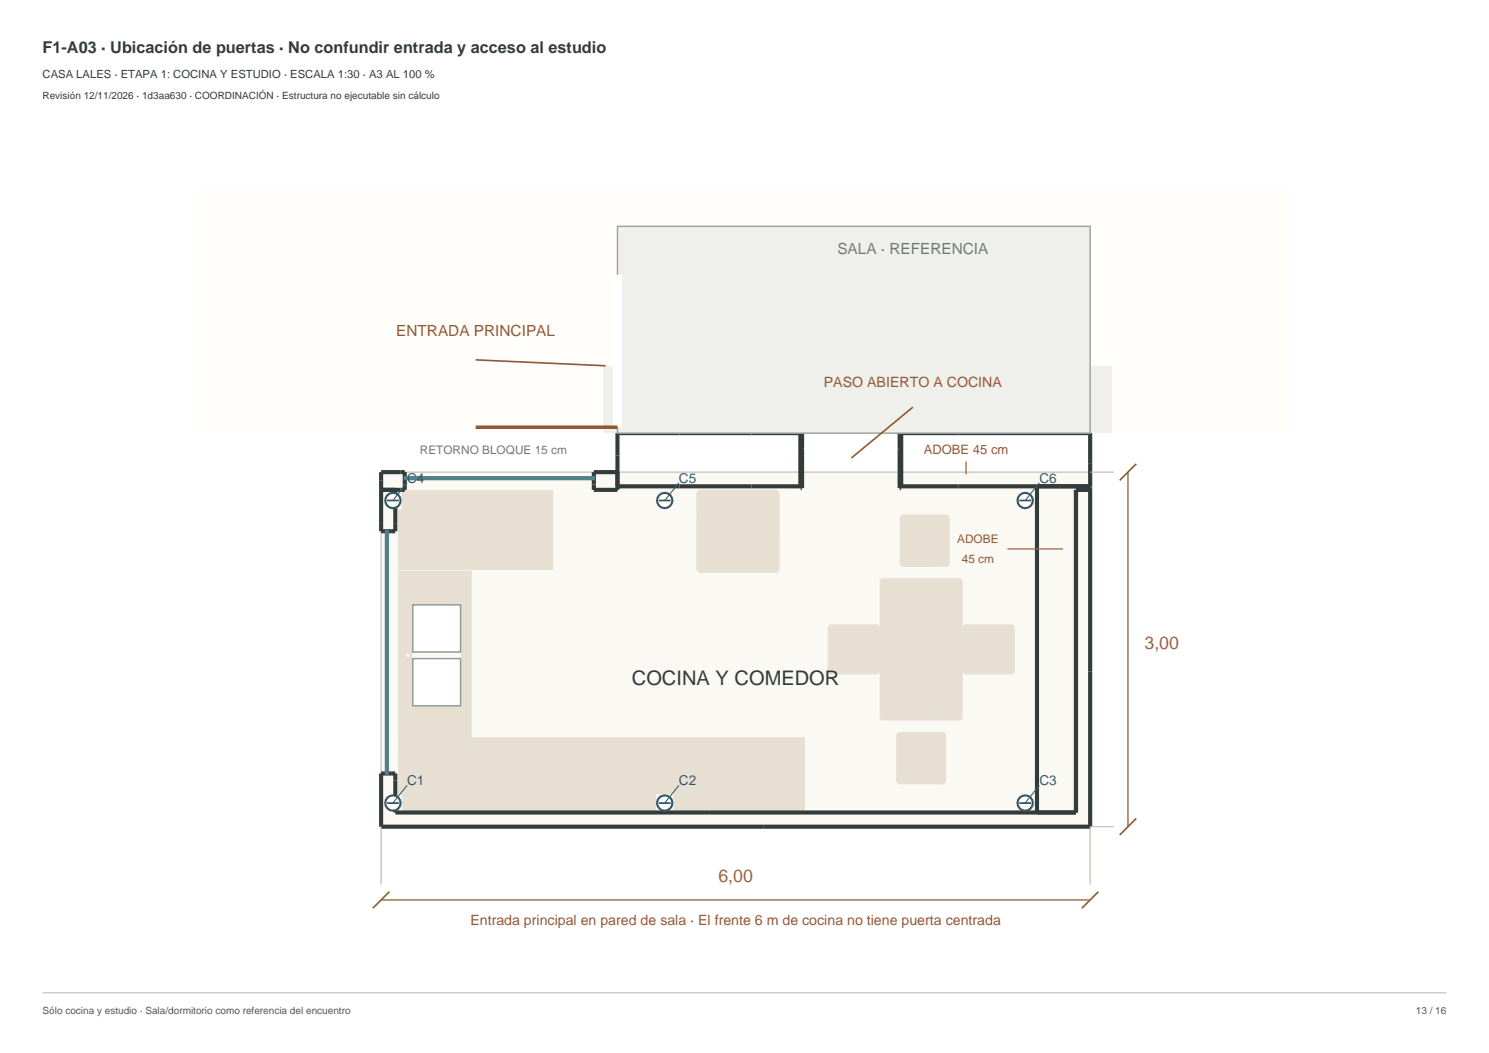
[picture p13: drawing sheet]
<svg xmlns="http://www.w3.org/2000/svg" width="420mm" height="297mm" viewBox="0 0 420 297" stroke-linecap="round" stroke-linejoin="round" font-family="sans-serif">
<defs><g id="words">
<text font-size="5.7" fill="#343c3b" x="178.2" y="193.2">COCINA Y COMEDOR</text>
<g font-size="5" fill="#936c40">
<text x="322.8" y="183.2">3,00</text>
<text x="202.6" y="248.8">6,00</text>
</g>
<text font-size="4.6" fill="#343c3b" x="12" y="15">F1-A03 · Ubicación de puertas · No confundir entrada y acceso al estudio</text>
<text font-size="4.3" fill="#747c76" x="236.2" y="71.5">SALA · REFERENCIA</text>
<text font-size="4.3" fill="#8c5b36" x="111.8" y="94.8">ENTRADA PRINCIPAL</text>
<text font-size="4.2" fill="#747c76" x="200.7" y="110.5">SALA · REFERENCIA / FUERA DE ETAPA</text>
<text font-size="4" fill="#8c5b36" x="232.4" y="109.2">PASO ABIERTO A COCINA</text>
<text font-size="4" fill="#a44d37" x="132.7" y="260.8">Entrada principal en pared de sala · El frente 6 m de cocina no tiene puerta centrada</text>
<g font-size="3.8" fill="#345a70">
<text x="114.8" y="136.2">C4</text>
<text x="191.5" y="136.2">C5</text>
<text x="293.2" y="136.2">C6</text>
<text x="114.8" y="221.5">C1</text>
<text x="191.5" y="221.5">C2</text>
<text x="293.2" y="221.5">C3</text>
</g>
<text font-size="3.7" fill="#8c5b36" x="260.6" y="128.2">ADOBE 45 cm</text>
<text font-size="3.3" fill="#737b73" x="118.4" y="128.2">RETORNO BLOQUE 15 cm</text>
<g font-size="3.3" fill="#8c5b36">
<text x="270" y="153.2">ADOBE</text>
<text x="271.3" y="158.8">45 cm</text>
</g>
<text font-size="3.2" fill="#343c3b" x="12" y="22">CASA LALES · ETAPA 1: COCINA Y ESTUDIO · ESCALA 1:30 · A3 AL 100 %</text>
<text font-size="2.8" fill="#343c3b" x="12" y="28">Revisión 12/11/2026 · 1d3aa630 · COORDINACIÓN · Estructura no ejecutable sin cálculo</text>
<g font-size="2.8" fill="#515950">
<text x="12" y="286">Sólo cocina y estudio · Sala/dormitorio como referencia del encuentro</text>
<text x="399.4" y="286">13 / 16</text>
</g>
</g></defs>
<path d="M107.5 133.2h200v100h-200z" fill-rule="evenodd" fill="#fbf9f3" stroke="#c7c9c3" stroke-width=".4"/>
<g fill="#e6dfd2">
<path d="M190 224l37-16v20.7z"/>
<path d="M190 224l37 4.7h-37z"/>
<path d="M185 224l42-16-37 16z"/>
<path d="M113.4 228.7l71.6-4.7v4.7z"/>
<path d="M113.4 224h71.6l-71.6 4.7z"/>
<path d="M112.3 208l1.1 16h-1.1z"/>
<path d="M112.3 208l72.7 16h-71.6z"/>
<path d="M112.3 208h114.7l-42 16z"/>
<path d="M113.4 224l71.6 4.7h-71.6z"/>
<path d="M113.4 224h71.6v4.7z"/>
<path d="M116.2 199.3l16.8 9.7h-20.7z"/>
<path d="M114.6 185.2l1.6 14.1z"/>
<path d="M114.5 185.1l1.7 14.2-3.9 9.7z"/>
<path d="M114.5 185.1l1.7 14.2z"/>
<path d="M114.6 185.3l1.6 14z"/>
<path d="M114.5 185l-2.2 24z"/>
<path d="M114.7 185.3l1.5 14z"/>
<path d="M114.4 184.9l-2.1 24.1z"/>
<path d="M114.8 185.4l1.4 13.9z"/>
<path d="M114.9 185.4l1.3 13.9z"/>
<path d="M115 185.4l1.2 13.9z"/>
<path d="M115.1 185.4l1.1 13.9z"/>
<path d="M115.2 185.4l1 13.9z"/>
<path d="M115.3 185.3l.9 14z"/>
<path d="M115.4 185.3l.8 14z"/>
<path d="M116.2 199.3h13.9l2.9 9.7z"/>
<path d="M116.2 170.4l-1.7 14.1z"/>
<path d="M116.2 170.4l-1.6 14.1z"/>
<path d="M116.2 170.4l-1.6 14z"/>
<path d="M116.2 170.4l-1.5 13.9z"/>
<path d="M116.2 170.4l-1.4 13.9z"/>
<path d="M116.2 170.4l-1.3 13.9z"/>
<path d="M116.2 170.4l-1.1 13.9z"/>
<path d="M116.2 170.4l-1 13.9z"/>
<path d="M116.2 170.4l-.9 13.9z"/>
<path d="M116.2 170.4l-.8 14z"/>
<path d="M116.2 170.4l-.8 14.1z"/>
<path d="M112.3 161l3.9 9.4-1.7 14.1z"/>
<path d="M112.3 161l2.1 23.7z"/>
<path d="M112.3 161l2.2 23.6z"/>
<path d="M116.2 170.4l16.8-9.4-2.9 9.4z"/>
<path d="M112.3 161h20.7l-16.8 9.4z"/>
<path d="M112.3 161l2.1 23.8-2.1 24.2z"/>
<path d="M114.4 184.8l-2.1 24.2z"/>
<path d="M112.3 161l2.1 23.8z"/>
<path d="M133 161v48l-2.9-38.6z"/>
<path d="M130.1 170.4l2.9 38.6-2.9-9.7z"/>
<path d="M116.2 170.4v28.9l-.6-14.5z"/>
<path d="M116.2 170.4l-.6 14.3z"/>
<path d="M116.2 170.4l-.7 14.2z"/>
<path d="M116.2 170.4l-.7 14.1z"/>
<path d="M115.6 184.9l.6 14.4z"/>
<path d="M115.5 185l.7 14.3z"/>
<path d="M115.5 185.1l.7 14.2z"/>
<path d="M133 161v48l-2.9-9.7z"/>
<path d="M133 161l-2.9 38.3v-28.9z"/>
<path d="M113.4 143.7l42.6-5.4v22.4z"/>
<path d="M113.4 143.7l42.6 17h-43.7z"/>
<path d="M112.3 143.7h1.1l-1.1 17z"/>
<path d="M113.4 138.6l42.6-.3-42.6 5.4z"/>
<path d="M112.3 138.3l1.1 .3h-1.1z"/>
</g>
<path d="M112.3 138.5h43.7" fill="none" stroke="#e6dfd2" stroke-width=".3"/>
<g fill="#e6dfd2">
<path d="M112.3 143.7h1.1l-1.1 17z"/>
<path d="M112.3 138.3l1.1 .3h-1.1z"/>
<path d="M113.4 143.7l42.6 17h-43.7z"/>
<path d="M113.4 138.6l42.6-.3-42.6 5.4z"/>
<path d="M113.4 143.7l42.6-5.4v22.4z"/>
</g>
<path d="M112.3 138.5h43.7" fill="none" stroke="#e6dfd2" stroke-width=".3"/>
<g fill="#e6dfd2">
<path d="M196.5 160.7l.8 .8-.5-.2z"/>
<path d="M196.5 160.7l22.5 .8h-21.7z"/>
<path d="M196.8 138.3l.5-.1-.8 .8z"/>
<path d="M219 161.5l.8-.8-.3 .6z"/>
<path d="M196.5 139h23.3l-23.3 21.7z"/>
<path d="M196.5 160.7l23.3-21.7-.8 22.5z"/>
<path d="M196.5 139l.8-.8 22.5 .8z"/>
<path d="M219.8 139v21.7l-.8 .8z"/>
<path d="M197.3 138.2h21.7l.8 .8z"/>
<path d="M219 138.2l.5 .1 .3 .7z"/>
</g>
<g fill="none" stroke="#e6dfd2" stroke-width=".28">
<path d="M196.5 139v21.7M196.6 139v21.7M196.8 139v21.7M197 139v21.7M197.2 139v21.7M197.3 138.2h21.7M197.3 138.3h21.7M197.3 138.4h21.7M197.3 138.6h21.7M197.3 138.9h21.7M219.1 139v21.7M219.4 139v21.7"/>
<path d="M219.6 139v21.7M219.7 139v21.7M219.8 139v21.7M197.3 161.5h21.7M197.3 161.4h21.7M197.3 161.2h21.7M197.3 161h21.7M197.3 160.8h21.7"/>
</g>
<g fill="#e6dfd2">
<path d="M197.3 160.7l21.7-21.7v21.7z"/>
<path d="M197.3 139h21.7l-21.7 21.7z"/>
<path d="M150.8 209.5l24.7 17h-24.7z"/>
<path d="M150.8 209.5h24.7v17z"/>
<path d="M270.7 163.2l.6 .2 .2 .6z"/>
<path d="M249 163.2h21.7l.8 .8z"/>
<path d="M248.4 163.4l.6-.2-.8 .8z"/>
<path d="M248.2 164l.8-.8 22.5 .8z"/>
<path d="M270.7 203.2l.8-.9-.2 .6z"/>
<path d="M271.5 164v38.3h-23.3z"/>
<path d="M248.2 164h23.3l-23.3 38.3z"/>
<path d="M248.2 202.3h23.3l-.8 .9z"/>
<path d="M248.2 202.3l22.5 .9h-21.7z"/>
<path d="M248.2 202.3l.8 .9-.6-.3z"/>
<path d="M249 163.2l22.5 .8h-23.3z"/>
<path d="M253.8 159.2l13.4 .6h-12.7z"/>
<path d="M253.8 159.2h14l-.6 .6z"/>
<path d="M254.5 145.2h12.7l-13.4 .6z"/>
<path d="M253.8 145.8h14l-14 13.4z"/>
<path d="M253.8 159.2l14-13.4v13.4z"/>
<path d="M253.8 145.8l13.4-.6 .6 .6z"/>
<path d="M253.5 206.5h12.7l.6 .7z"/>
<path d="M252.8 207.2l.7-.7 13.3 .7z"/>
<path d="M253.5 221.2l13.3-.7-.6 .7z"/>
<path d="M252.8 220.5l14-13.3v13.3z"/>
<path d="M252.8 207.2h14l-14 13.3z"/>
<path d="M252.8 220.5h14l-13.3 .7z"/>
<path d="M272.2 176.2l-.7 13.3v-12.7z"/>
<path d="M272.2 176.2v14l-.7-.7z"/>
<path d="M285.5 176.2l.7 .6v12.7z"/>
<path d="M272.2 176.2h13.3v14z"/>
<path d="M272.2 176.2l13.3 14h-13.3z"/>
<path d="M285.5 176.2l.7 13.3-.7 .7z"/>
<path d="M248.2 176.8v12.7l-.7 .7z"/>
<path d="M247.5 176.2l.7 .6-.7 13.4z"/>
<path d="M233.5 176.8l.7 13.4-.7-.7z"/>
<path d="M234.2 176.2l13.3 14h-13.3z"/>
<path d="M234.2 176.2h13.3v14z"/>
<path d="M234.2 176.2v14l-.7-13.4z"/>
</g>
<g fill="#fff" stroke="#92978f" stroke-width=".4">
<path d="M116.4 185.8h13.5v13.3h-13.5z" fill-rule="evenodd"/>
<path d="M116.4 170.6h13.5v13.3h-13.5z" fill-rule="evenodd"/>
</g>
<path d="M107.5 138.2h6.7v-5h-6.7v16.6h4v-11.6M174.2 137.2h51.6M225.8 122.2h-51.6v16h-6.7v-5h6.7M225.8 121.7h.4v16h-.4zM253.8 121.7h.4v16h-.4zM254.2 122.2h53.3v111h-200v-15h4v11h192v-91h4M254.2 137.2h53.3M292.5 137.2v92" fill="none" stroke="#343c3b" stroke-width="1.2" stroke-linecap="butt"/>
<g fill="#d1e4e7" stroke="#52818d" stroke-width=".6">
<path d="M108.8 149.8h.6v68.4h-.6z" fill-rule="evenodd"/>
<path d="M114.2 134.6h53.3v.6h-53.3z" fill-rule="evenodd"/>
</g>
<path d="M55.8 53.2h308.4v68.8h-308.4z" fill-rule="evenodd" fill="#fffefb"/>
<path d="M170.2 103.3h143.3v18.7h-143.3z" fill-rule="evenodd" fill="#eff0ec"/>
<path d="M174.2 122h133.3" fill="none" stroke="#b2b7b0" stroke-width=".4"/>
<path d="M307.5 133.2h6.7M107.5 233.2v16.3M314.2 233.2h-6.7v16.3" fill="none" stroke="#bdb3a4" stroke-width=".3"/>
<path d="M318.2 133.2v100M107.5 253.8h200" fill="none" stroke="#936c40" stroke-width=".4"/>
<path d="M320.5 130.8l-4.7 4.7M320.5 230.8l-4.7 4.7M109.8 251.5l-4.6 4.7M309.8 251.5l-4.6 4.7" fill="none" stroke="#936c40" stroke-width=".5"/>
<path d="M272.5 130.2v3.6M284.2 154.8h15.6" fill="none" stroke="#8c5b36" stroke-width=".33"/>
<path d="M174.2 63.8h133.3v58.4h-133.3z" fill-rule="evenodd" fill="#eff0ec" stroke="#9aa29d" stroke-width=".4"/>
<path d="M174.2 77.5v43" fill="none" stroke="#fff" stroke-width="2.7" stroke-linecap="butt"/>
<path d="M134.2 120.5h40" fill="none" stroke="#8c5b36" stroke-width="1" stroke-linecap="butt"/>
<path d="M134.2 101.5l36.6 1.7M257.5 114.8l-17.3 14.4" fill="none" stroke="#8c5b36" stroke-width=".47"/>
<circle cx="110.8" cy="226.5" r="2.17" fill="#fff" stroke="#345a70" stroke-width=".6"/>
<path d="M109.2 226.5h3.3" fill="none" stroke="#345a70" stroke-width=".5"/>
<path d="M114.8 221.5l-4 5" fill="none" stroke="#345a70" stroke-width=".3"/>
<circle cx="187.5" cy="226.5" r="2.17" fill="#fff" stroke="#345a70" stroke-width=".6"/>
<path d="M185.8 226.5h3.4" fill="none" stroke="#345a70" stroke-width=".5"/>
<path d="M191.5 221.5l-4 5" fill="none" stroke="#345a70" stroke-width=".3"/>
<circle cx="289.2" cy="226.5" r="2.17" fill="#fff" stroke="#345a70" stroke-width=".6"/>
<path d="M287.5 226.5h3.3" fill="none" stroke="#345a70" stroke-width=".5"/>
<path d="M293.2 221.5l-4 5" fill="none" stroke="#345a70" stroke-width=".3"/>
<circle cx="110.8" cy="141.2" r="2.17" fill="#fff" stroke="#345a70" stroke-width=".6"/>
<path d="M109.2 141.2h3.3" fill="none" stroke="#345a70" stroke-width=".5"/>
<path d="M114.8 136.2l-4 5" fill="none" stroke="#345a70" stroke-width=".3"/>
<circle cx="187.5" cy="141.2" r="2.17" fill="#fff" stroke="#345a70" stroke-width=".6"/>
<path d="M185.8 141.2h3.4" fill="none" stroke="#345a70" stroke-width=".5"/>
<path d="M191.5 136.2l-4 5" fill="none" stroke="#345a70" stroke-width=".3"/>
<circle cx="289.2" cy="141.2" r="2.17" fill="#fff" stroke="#345a70" stroke-width=".6"/>
<path d="M287.5 141.2h3.3" fill="none" stroke="#345a70" stroke-width=".5"/>
<path d="M293.2 136.2l-4 5" fill="none" stroke="#345a70" stroke-width=".3"/>
<path d="M12 280h396" fill="none" stroke="#c6c9c0" stroke-width=".35"/>
<use href="#words"/>
</svg>
